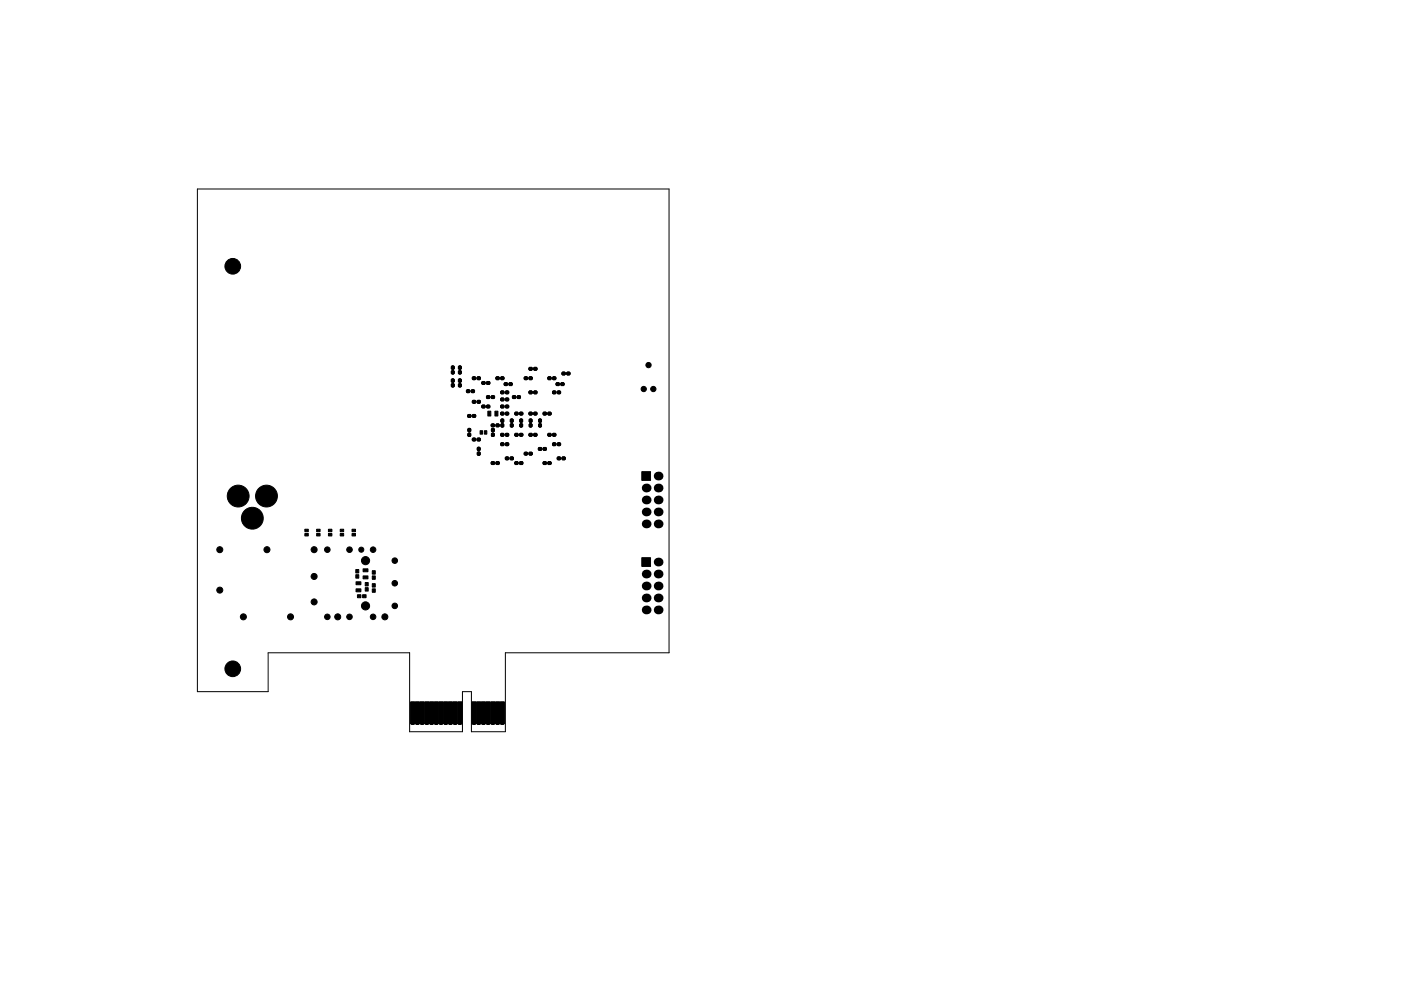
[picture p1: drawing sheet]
<svg xmlns="http://www.w3.org/2000/svg" width="297mm" height="210mm" viewBox="0 0 297 210" stroke-linecap="round" stroke-linejoin="round" font-family="sans-serif">
<path d="M41.9 40.1h100v98.4h-34.8v16.7h-7.1v-8.5h-1.9v8.5h-11.3v-16.7h-29.9v8.2h-15z" fill="none" stroke="#000" stroke-width=".21"/>
<g fill="#000" stroke="#000" stroke-width=".21">
<path d="M95.7 77.8h.6v.4h-.6zM95.7 78.8h.6v.4h-.6zM95.8 78.9h.4v.5h-.4zM95.8 78.6h.4v.5h-.4zM95.8 77.9h.4v.5h-.4zM95.8 77.6h.4v.5h-.4zM97.2 77.8h.6v.4h-.6zM97.2 78.8h.6v.4h-.6zM97.3 78.9h.4v.5h-.4zM97.3 78.6h.4v.5h-.4zM97.3 77.9h.4v.5h-.4zM97.3 77.6h.4v.5h-.4z"/>
<path d="M100.3 79.9h.4v.7h-.4zM101.3 79.9h.4v.7h-.4zM111.3 79.9h.4v.7h-.4zM112.1 78.1h.5v.3h-.5zM112.3 77.9h.4v.7h-.4zM112.4 78.1h.5v.3h-.5zM112.3 79.9h.4v.7h-.4zM113.1 78.1h.5v.3h-.5zM113.3 77.9h.4v.7h-.4zM113.4 78.1h.5v.3h-.5zM119.1 79.1h.5v.3h-.5zM119.3 78.9h.4v.7h-.4z"/>
<path d="M119.4 79.1h.5v.3h-.5zM120.1 79.1h.5v.3h-.5zM120.3 78.9h.4v.7h-.4zM120.4 79.1h.5v.3h-.5zM95.7 80.5h.6v.5h-.6zM95.7 81.5h.6v.5h-.6zM95.8 81.7h.4v.4h-.4zM95.8 81.4h.4v.4h-.4zM95.8 80.7h.4v.4h-.4zM95.8 80.4h.4v.4h-.4zM97.2 80.5h.6v.5h-.6zM97.2 81.5h.6v.5h-.6z"/>
<path d="M97.3 81.7h.4v.4h-.4zM97.3 81.4h.4v.4h-.4zM97.3 80.7h.4v.4h-.4zM97.3 80.4h.4v.4h-.4zM98.9 82.8h.4v.4h-.4zM99 82.7h.5v.6h-.5zM99.2 82.8h.4v.4h-.4zM99.2 91h.6v.5h-.6zM99.2 92h.6v.5h-.6zM99.3 92.2h.4v.4h-.4zM99.3 91.9h.4v.4h-.4zM99.3 91.2h.4v.4h-.4z"/>
<path d="M99.3 90.9h.4v.4h-.4zM99.1 88.1h.5v.3h-.5zM99.3 87.9h.4v.7h-.4zM99.4 88.1h.5v.3h-.5zM99.9 82.8h.4v.4h-.4zM100 82.7h.5v.6h-.5zM100.1 85.1h.5v.3h-.5zM100.2 82.8h.4v.4h-.4zM100.3 84.9h.4v.7h-.4zM100.4 85.1h.5v.3h-.5zM100.1 93.1h.5v.3h-.5zM100.1 80.1h.5v.3h-.5z"/>
<path d="M100.1 88.1h.5v.3h-.5zM100.3 92.9h.4v.7h-.4zM100.3 87.9h.4v.7h-.4zM100.4 93.1h.5v.3h-.5zM100.4 80.1h.5v.3h-.5zM100.4 88.1h.5v.3h-.5zM101.1 85.1h.5v.3h-.5zM101.2 95h.6v.5h-.6zM101.2 96h.6v.5h-.6zM101.3 84.9h.4v.7h-.4zM101.3 96.2h.4v.4h-.4zM101.3 95.9h.4v.4h-.4z"/>
<path d="M101.3 95.2h.4v.4h-.4zM101.3 94.9h.4v.4h-.4zM101.4 85.1h.5v.3h-.5zM101.1 93.1h.5v.3h-.5zM101.1 80.1h.5v.3h-.5zM101.3 92.9h.4v.7h-.4zM101.4 93.1h.5v.3h-.5zM101.4 80.1h.5v.3h-.5zM102.1 81.1h.5v.3h-.5zM102.3 80.9h.4v.7h-.4zM101.8 91.4h.5v.7h-.5zM102.4 81.1h.5v.3h-.5z"/>
<path d="M102.1 86.1h.5v.3h-.5zM102.3 85.9h.4v.7h-.4zM102.4 86.1h.5v.3h-.5zM103.1 81.1h.5v.3h-.5zM103.1 84.1h.5v.3h-.5zM102.7 91.4h.5v.7h-.5zM103.3 80.9h.4v.7h-.4zM103.3 83.9h.4v.7h-.4zM103.4 81.1h.5v.3h-.5zM103.4 84.1h.5v.3h-.5zM103.4 87.2h.7v1.1h-.7zM103.1 86.1h.5v.3h-.5z"/>
<path d="M103.3 85.9h.4v.7h-.4zM103.4 86.1h.5v.3h-.5zM104.1 84.1h.5v.3h-.5zM104.1 98.1h.5v.3h-.5zM104.1 90.1h.5v.3h-.5zM104.3 83.9h.4v.7h-.4zM104.3 97.9h.4v.7h-.4zM104.3 89.9h.4v.7h-.4zM104.4 84.1h.5v.3h-.5zM104.4 98.1h.5v.3h-.5zM104.4 90.1h.5v.3h-.5zM104.3 90.9h.4v.4h-.4z"/>
<path d="M104.3 91.2h.4v.4h-.4zM104.3 91.9h.4v.4h-.4zM104.3 92.2h.4v.4h-.4zM104.2 92h.6v.5h-.6zM104.2 91h.6v.5h-.6zM104.9 87.2h.7v1.1h-.7zM105.1 80.1h.5v.3h-.5zM105.1 98.1h.5v.3h-.5zM105.1 90.1h.5v.3h-.5zM105.3 79.9h.4v.7h-.4zM105.3 97.9h.4v.7h-.4zM105.3 89.9h.4v.7h-.4z"/>
<path d="M105.4 80.1h.5v.3h-.5zM105.4 98.1h.5v.3h-.5zM105.4 90.1h.5v.3h-.5zM106.1 94.1h.5v.3h-.5zM106.1 80.1h.5v.3h-.5zM106.1 84.6h.5v.3h-.5zM106.1 83.1h.5v.3h-.5zM106.1 87.6h.5v.3h-.5zM106.1 86.1h.5v.3h-.5zM106.3 93.9h.4v.7h-.4zM106.3 79.9h.4v.7h-.4zM106.3 84.4h.4v.7h-.4z"/>
<path d="M106.3 82.9h.4v.7h-.4zM106.3 87.4h.4v.7h-.4zM106.3 85.9h.4v.7h-.4zM106.4 94.1h.5v.3h-.5zM106.4 80.1h.5v.3h-.5zM106.4 84.6h.5v.3h-.5zM106.4 83.1h.5v.3h-.5zM106.4 87.6h.5v.3h-.5zM106.4 86.1h.5v.3h-.5zM106.1 92.1h.5v.3h-.5zM106.3 88.9h.4v.4h-.4zM106.3 89.2h.4v.4h-.4z"/>
<path d="M106.3 89.9h.4v.4h-.4zM106.3 90.2h.4v.4h-.4zM106.3 91.9h.4v.7h-.4zM106.2 90h.6v.5h-.6zM106.2 89h.6v.5h-.6zM106.4 92.1h.5v.3h-.5zM107.1 94.1h.5v.3h-.5zM107.1 84.6h.5v.3h-.5zM107.1 83.1h.5v.3h-.5zM107.1 97.1h.5v.3h-.5zM107.1 87.6h.5v.3h-.5zM107.1 86.1h.5v.3h-.5z"/>
<path d="M107.3 93.9h.4v.7h-.4zM107.3 84.4h.4v.7h-.4zM107.3 82.9h.4v.7h-.4zM107.3 96.9h.4v.7h-.4zM107.3 87.4h.4v.7h-.4zM107.3 85.9h.4v.7h-.4zM106.9 81.3h.4v.4h-.4zM107.4 94.1h.5v.3h-.5zM107.4 84.6h.5v.3h-.5zM107.4 83.1h.5v.3h-.5zM107.4 97.1h.5v.3h-.5zM107.4 87.6h.5v.3h-.5z"/>
<path d="M107.4 86.1h.5v.3h-.5zM107 81.2h.5v.6h-.5zM107.1 92.1h.5v.3h-.5zM107.2 81.3h.4v.4h-.4zM107.3 91.9h.4v.7h-.4zM107.4 92.1h.5v.3h-.5zM108.1 97.1h.5v.3h-.5zM108.2 89h.6v.5h-.6zM108.2 90h.6v.5h-.6zM108.3 96.9h.4v.7h-.4zM107.9 81.3h.4v.4h-.4zM108.3 90.2h.4v.4h-.4z"/>
<path d="M108.3 89.9h.4v.4h-.4zM108.3 89.2h.4v.4h-.4zM108.3 88.9h.4v.4h-.4zM108.4 97.1h.5v.3h-.5zM108 81.2h.5v.6h-.5zM108.2 81.3h.4v.4h-.4zM108.6 84.1h.5v.3h-.5zM109.1 92.1h.5v.3h-.5zM109.1 87.6h.5v.3h-.5zM108.8 83.9h.4v.7h-.4zM109.3 91.9h.4v.7h-.4zM109.3 87.4h.4v.7h-.4z"/>
<path d="M108.9 84.1h.5v.3h-.5zM109.4 92.1h.5v.3h-.5zM109.4 87.6h.5v.3h-.5zM109.1 98.1h.5v.3h-.5zM109.3 97.9h.4v.7h-.4zM109.4 98.1h.5v.3h-.5zM109.6 84.1h.5v.3h-.5zM110.1 92.1h.5v.3h-.5zM110.1 87.6h.5v.3h-.5zM109.8 83.9h.4v.7h-.4zM110.3 91.9h.4v.7h-.4zM110.3 87.4h.4v.7h-.4z"/>
<path d="M109.9 84.1h.5v.3h-.5zM110.4 92.1h.5v.3h-.5zM110.4 87.6h.5v.3h-.5zM110.1 98.1h.5v.3h-.5zM110.3 88.9h.4v.4h-.4zM110.3 89.2h.4v.4h-.4zM110.3 89.9h.4v.4h-.4zM110.3 90.2h.4v.4h-.4zM110.3 97.9h.4v.7h-.4zM110.2 90h.6v.5h-.6zM110.2 89h.6v.5h-.6zM110.4 98.1h.5v.3h-.5z"/>
<path d="M111.1 96.1h.5v.3h-.5zM111.3 95.9h.4v.7h-.4zM111.4 96.1h.5v.3h-.5zM111.1 80.1h.5v.3h-.5zM111.4 80.1h.5v.3h-.5zM112.1 96.1h.5v.3h-.5zM112.1 87.6h.5v.3h-.5zM112.2 89h.6v.5h-.6zM112.2 90h.6v.5h-.6zM112.3 95.9h.4v.7h-.4zM112.3 87.4h.4v.7h-.4zM112.3 90.2h.4v.4h-.4z"/>
<path d="M112.3 89.9h.4v.4h-.4zM112.3 89.2h.4v.4h-.4zM112.3 88.9h.4v.4h-.4zM112.4 96.1h.5v.3h-.5zM112.4 87.6h.5v.3h-.5zM112.1 92.1h.5v.3h-.5zM112.1 83.1h.5v.3h-.5zM112.1 80.1h.5v.3h-.5zM112.3 91.9h.4v.7h-.4zM112.3 82.9h.4v.7h-.4zM112.4 92.1h.5v.3h-.5zM112.4 83.1h.5v.3h-.5z"/>
<path d="M112.4 80.1h.5v.3h-.5zM113.1 87.6h.5v.3h-.5zM113.3 87.4h.4v.7h-.4zM113.4 87.6h.5v.3h-.5zM113.1 92.1h.5v.3h-.5zM113.1 83.1h.5v.3h-.5zM113.3 91.9h.4v.7h-.4zM113.3 82.9h.4v.7h-.4zM113.4 92.1h.5v.3h-.5zM113.4 83.1h.5v.3h-.5zM114.1 95.1h.5v.3h-.5zM114.2 89h.6v.5h-.6z"/>
<path d="M114.2 90h.6v.5h-.6zM114.3 94.9h.4v.7h-.4zM114.3 90.2h.4v.4h-.4zM114.3 89.9h.4v.4h-.4zM114.3 89.2h.4v.4h-.4zM114.3 88.9h.4v.4h-.4zM114.4 95.1h.5v.3h-.5zM115.1 98.1h.5v.3h-.5zM115.1 87.6h.5v.3h-.5zM115.1 95.1h.5v.3h-.5zM115.3 97.9h.4v.7h-.4zM115.3 87.4h.4v.7h-.4z"/>
<path d="M115.3 94.9h.4v.7h-.4zM115.4 98.1h.5v.3h-.5zM115.4 87.6h.5v.3h-.5zM115.4 95.1h.5v.3h-.5zM116.1 80.1h.5v.3h-.5zM116.1 92.1h.5v.3h-.5zM116.1 98.1h.5v.3h-.5zM116.1 87.6h.5v.3h-.5zM116.3 79.9h.4v.7h-.4zM116.3 91.9h.4v.7h-.4zM116.3 97.9h.4v.7h-.4zM116.3 87.4h.4v.7h-.4z"/>
<path d="M116.4 80.1h.5v.3h-.5zM116.4 92.1h.5v.3h-.5zM116.4 98.1h.5v.3h-.5zM116.4 87.6h.5v.3h-.5zM117.1 80.1h.5v.3h-.5zM117.1 92.1h.5v.3h-.5zM117.1 83.1h.5v.3h-.5zM117.1 94.1h.5v.3h-.5zM117.3 79.9h.4v.7h-.4zM117.3 91.9h.4v.7h-.4zM117.3 82.9h.4v.7h-.4zM117.3 93.9h.4v.7h-.4z"/>
<path d="M117.4 80.1h.5v.3h-.5zM117.4 92.1h.5v.3h-.5zM117.4 83.1h.5v.3h-.5zM117.4 94.1h.5v.3h-.5zM118.1 83.1h.5v.3h-.5zM118.1 97.1h.5v.3h-.5zM118.1 94.1h.5v.3h-.5zM118.3 82.9h.4v.7h-.4zM118.3 96.9h.4v.7h-.4zM118.3 93.9h.4v.7h-.4zM117.9 81.3h.4v.4h-.4zM118.4 83.1h.5v.3h-.5z"/>
<path d="M118.4 97.1h.5v.3h-.5zM118.4 94.1h.5v.3h-.5zM118 81.2h.5v.6h-.5zM118.2 81.3h.4v.4h-.4zM119.1 97.1h.5v.3h-.5zM119.3 96.9h.4v.7h-.4zM118.9 81.3h.4v.4h-.4zM119.4 97.1h.5v.3h-.5zM119 81.2h.5v.6h-.5zM119.2 81.3h.4v.4h-.4zM64.6 112.3h.8v.5h-.8zM64.6 113.2h.8v.5h-.8z"/>
<path d="M67.1 112.3h.8v.5h-.8zM67.1 113.2h.8v.5h-.8zM69.6 112.3h.8v.5h-.8zM69.6 113.2h.8v.5h-.8zM72.1 112.3h.8v.5h-.8zM72.1 113.2h.8v.5h-.8zM74.6 112.3h.8v.5h-.8zM74.6 113.2h.8v.5h-.8zM136.1 100.1h1.8v1.8h-1.8zM75.4 120.8h.7v.8h-.7zM75.4 121.9h.7v.8h-.7zM75.8 126.2h.7v.6h-.7z"/>
<path d="M75.5 124.9h1v.7h-1zM75.5 123.4h1v.7h-1zM76.9 126.2h.7v.6h-.7zM77 120.7h1v.6h-1zM77 122.2h1v.6h-1zM77.4 123.6h.7v.7h-.7zM77.4 124.7h.7v.7h-.7zM78.9 123.8h.7v.8h-.7zM78.9 124.9h.7v.8h-.7zM78.9 122.2h.7v.7h-.7zM78.9 121.1h.7v.7h-.7zM136.1 118.3h1.8v1.9h-1.8z"/>
<path d="M87.1 148.9h.8v4.7h-.8zM88.1 148.9h.8v4.7h-.8zM89.1 148.9h.8v4.7h-.8zM90.1 148.9h.8v4.7h-.8zM91.1 148.9h.8v4.7h-.8zM92.1 148.9h.8v4.7h-.8zM93.1 148.9h.8v4.7h-.8zM94.1 148.9h.8v4.7h-.8zM95.1 148.9h.8v4.7h-.8zM96.1 148.9h.8v4.7h-.8zM97.1 148.9h.8v4.7h-.8zM100.1 148.9h.8v4.7h-.8z"/>
<path d="M101.1 148.9h.8v4.7h-.8zM102.1 148.9h.8v4.7h-.8zM103.1 148.9h.8v4.7h-.8zM104.1 148.9h.8v4.7h-.8zM105.1 148.9h.8v4.7h-.8zM106.1 148.9h.8v4.7h-.8z"/>
<circle cx="49.3" cy="56.5" r="1.66"/>
<circle cx="95.9" cy="78.8" r=".21"/>
<circle cx="95.9" cy="77.8" r=".21"/>
<circle cx="95.9" cy="78.1" r=".21"/>
<circle cx="95.9" cy="79.1" r=".21"/>
<circle cx="96.1" cy="78.8" r=".21"/>
<circle cx="96.1" cy="77.8" r=".21"/>
<circle cx="96.1" cy="78.1" r=".21"/>
<circle cx="96.1" cy="79.1" r=".21"/>
<circle cx="97.4" cy="77.8" r=".21"/>
<circle cx="97.4" cy="78.8" r=".21"/>
<circle cx="97.4" cy="78.1" r=".21"/>
<circle cx="97.4" cy="79.1" r=".21"/>
<circle cx="97.6" cy="78.8" r=".21"/>
<circle cx="97.6" cy="77.8" r=".21"/>
<circle cx="97.6" cy="78.1" r=".21"/>
<circle cx="97.6" cy="79.1" r=".21"/>
<circle cx="112.3" cy="78.3" r=".21"/>
<circle cx="112.3" cy="78.1" r=".21"/>
<circle cx="112.6" cy="78.3" r=".21"/>
<circle cx="112.6" cy="78.1" r=".21"/>
<circle cx="113.3" cy="78.3" r=".21"/>
<circle cx="113.3" cy="78.1" r=".21"/>
<circle cx="113.6" cy="78.3" r=".21"/>
<circle cx="113.6" cy="78.1" r=".21"/>
<circle cx="119.3" cy="79.3" r=".21"/>
<circle cx="119.3" cy="79.1" r=".21"/>
<circle cx="119.6" cy="79.3" r=".21"/>
<circle cx="119.6" cy="79.1" r=".21"/>
<circle cx="120.3" cy="79.3" r=".21"/>
<circle cx="120.3" cy="79.1" r=".21"/>
<circle cx="120.6" cy="79.3" r=".21"/>
<circle cx="120.6" cy="79.1" r=".21"/>
<circle cx="137.5" cy="77.5" r=".56"/>
<circle cx="95.9" cy="81.9" r=".21"/>
<circle cx="95.9" cy="80.6" r=".21"/>
<circle cx="95.9" cy="81.6" r=".21"/>
<circle cx="95.9" cy="80.9" r=".21"/>
<circle cx="96.1" cy="81.9" r=".21"/>
<circle cx="96.1" cy="80.6" r=".21"/>
<circle cx="96.1" cy="81.6" r=".21"/>
<circle cx="96.1" cy="80.9" r=".21"/>
<circle cx="97.4" cy="80.6" r=".21"/>
<circle cx="97.4" cy="81.9" r=".21"/>
<circle cx="97.4" cy="81.6" r=".21"/>
<circle cx="97.4" cy="80.9" r=".21"/>
<circle cx="97.6" cy="81.9" r=".21"/>
<circle cx="97.6" cy="80.6" r=".21"/>
<circle cx="97.6" cy="81.6" r=".21"/>
<circle cx="97.6" cy="80.9" r=".21"/>
<circle cx="99.1" cy="83.1" r=".21"/>
<circle cx="99.1" cy="82.9" r=".21"/>
<circle cx="99.3" cy="88.3" r=".21"/>
<circle cx="99.4" cy="88.1" r=".21"/>
<circle cx="99.4" cy="83.1" r=".21"/>
<circle cx="99.4" cy="91.4" r=".21"/>
<circle cx="99.4" cy="92.4" r=".21"/>
<circle cx="99.4" cy="91.1" r=".21"/>
<circle cx="99.4" cy="92.1" r=".21"/>
<circle cx="99.4" cy="82.9" r=".21"/>
<circle cx="99.6" cy="91.4" r=".21"/>
<circle cx="99.6" cy="92.4" r=".21"/>
<circle cx="99.6" cy="91.1" r=".21"/>
<circle cx="99.6" cy="92.1" r=".21"/>
<circle cx="99.6" cy="88.3" r=".21"/>
<circle cx="99.6" cy="88.1" r=".21"/>
<circle cx="100.1" cy="83.1" r=".21"/>
<circle cx="100.1" cy="82.9" r=".21"/>
<circle cx="100.3" cy="93.3" r=".21"/>
<circle cx="100.3" cy="88.3" r=".21"/>
<circle cx="100.3" cy="85.3" r=".21"/>
<circle cx="100.3" cy="80.3" r=".21"/>
<circle cx="100.3" cy="80.1" r=".21"/>
<circle cx="100.4" cy="85.1" r=".21"/>
<circle cx="100.4" cy="93.1" r=".21"/>
<circle cx="100.4" cy="88.1" r=".21"/>
<circle cx="100.4" cy="83.1" r=".21"/>
<circle cx="100.4" cy="82.9" r=".21"/>
<circle cx="100.6" cy="88.3" r=".21"/>
<circle cx="100.6" cy="93.3" r=".21"/>
<circle cx="100.6" cy="80.3" r=".21"/>
<circle cx="100.6" cy="85.3" r=".21"/>
<circle cx="100.6" cy="80.1" r=".21"/>
<circle cx="100.6" cy="85.1" r=".21"/>
<circle cx="100.6" cy="93.1" r=".21"/>
<circle cx="100.6" cy="88.1" r=".21"/>
<circle cx="101.3" cy="93.3" r=".21"/>
<circle cx="101.3" cy="80.3" r=".21"/>
<circle cx="101.3" cy="85.3" r=".21"/>
<circle cx="101.3" cy="80.1" r=".21"/>
<circle cx="101.3" cy="85.1" r=".21"/>
<circle cx="101.3" cy="93.1" r=".21"/>
<circle cx="101.4" cy="96.4" r=".21"/>
<circle cx="101.4" cy="95.4" r=".21"/>
<circle cx="101.4" cy="95.1" r=".21"/>
<circle cx="101.4" cy="96.1" r=".21"/>
<circle cx="101.6" cy="95.4" r=".21"/>
<circle cx="101.6" cy="96.4" r=".21"/>
<circle cx="101.6" cy="95.1" r=".21"/>
<circle cx="101.6" cy="96.1" r=".21"/>
<circle cx="101.6" cy="93.3" r=".21"/>
<circle cx="101.6" cy="85.3" r=".21"/>
<circle cx="101.6" cy="80.3" r=".21"/>
<circle cx="101.6" cy="80.1" r=".21"/>
<circle cx="101.6" cy="85.1" r=".21"/>
<circle cx="101.6" cy="93.1" r=".21"/>
<circle cx="102.3" cy="81.3" r=".21"/>
<circle cx="102.3" cy="86.3" r=".21"/>
<circle cx="102.3" cy="81.1" r=".21"/>
<circle cx="102.3" cy="86.1" r=".21"/>
<circle cx="102.6" cy="86.3" r=".21"/>
<circle cx="102.6" cy="81.3" r=".21"/>
<circle cx="102.6" cy="81.1" r=".21"/>
<circle cx="102.6" cy="86.1" r=".21"/>
<circle cx="103.3" cy="86.3" r=".21"/>
<circle cx="103.3" cy="81.3" r=".21"/>
<circle cx="103.3" cy="84.3" r=".21"/>
<circle cx="103.3" cy="81.1" r=".21"/>
<circle cx="103.3" cy="86.1" r=".21"/>
<circle cx="103.3" cy="84.1" r=".21"/>
<circle cx="103.6" cy="86.3" r=".21"/>
<circle cx="103.6" cy="81.3" r=".21"/>
<circle cx="103.6" cy="84.3" r=".21"/>
<circle cx="103.6" cy="81.1" r=".21"/>
<circle cx="103.6" cy="86.1" r=".21"/>
<circle cx="103.6" cy="84.1" r=".21"/>
<circle cx="104.3" cy="98.1" r=".21"/>
<circle cx="104.3" cy="98.3" r=".21"/>
<circle cx="104.3" cy="84.3" r=".21"/>
<circle cx="104.3" cy="90.3" r=".21"/>
<circle cx="104.3" cy="90.1" r=".21"/>
<circle cx="104.3" cy="84.1" r=".21"/>
<circle cx="104.4" cy="91.4" r=".21"/>
<circle cx="104.4" cy="92.4" r=".21"/>
<circle cx="104.4" cy="92.1" r=".21"/>
<circle cx="104.4" cy="91.1" r=".21"/>
<circle cx="104.6" cy="91.4" r=".21"/>
<circle cx="104.6" cy="92.4" r=".21"/>
<circle cx="104.6" cy="92.1" r=".21"/>
<circle cx="104.6" cy="91.1" r=".21"/>
<circle cx="104.6" cy="98.1" r=".21"/>
<circle cx="104.6" cy="98.3" r=".21"/>
<circle cx="104.6" cy="84.3" r=".21"/>
<circle cx="104.6" cy="90.3" r=".21"/>
<circle cx="104.6" cy="90.1" r=".21"/>
<circle cx="104.6" cy="84.1" r=".21"/>
<circle cx="105.3" cy="98.1" r=".21"/>
<circle cx="105.3" cy="98.3" r=".21"/>
<circle cx="105.3" cy="80.3" r=".21"/>
<circle cx="105.3" cy="90.3" r=".21"/>
<circle cx="105.3" cy="80.1" r=".21"/>
<circle cx="105.3" cy="90.1" r=".21"/>
<circle cx="105.6" cy="98.1" r=".21"/>
<circle cx="105.6" cy="98.3" r=".21"/>
<circle cx="105.6" cy="90.3" r=".21"/>
<circle cx="105.6" cy="80.3" r=".21"/>
<circle cx="105.6" cy="80.1" r=".21"/>
<circle cx="105.6" cy="90.1" r=".21"/>
<circle cx="106.3" cy="86.3" r=".21"/>
<circle cx="106.3" cy="92.3" r=".21"/>
<circle cx="106.3" cy="84.6" r=".21"/>
<circle cx="106.3" cy="83.3" r=".21"/>
<circle cx="106.3" cy="94.3" r=".21"/>
<circle cx="106.3" cy="87.6" r=".21"/>
<circle cx="106.3" cy="80.3" r=".21"/>
<circle cx="106.3" cy="87.8" r=".21"/>
<circle cx="106.3" cy="80.1" r=".21"/>
<circle cx="106.3" cy="84.8" r=".21"/>
<circle cx="106.3" cy="86.1" r=".21"/>
<circle cx="106.3" cy="92.1" r=".21"/>
<circle cx="106.3" cy="83.1" r=".21"/>
<circle cx="106.3" cy="94.1" r=".21"/>
<circle cx="106.4" cy="89.1" r=".21"/>
<circle cx="106.4" cy="90.4" r=".21"/>
<circle cx="106.4" cy="90.1" r=".21"/>
<circle cx="106.4" cy="89.4" r=".21"/>
<circle cx="106.6" cy="90.4" r=".21"/>
<circle cx="106.6" cy="89.1" r=".21"/>
<circle cx="106.6" cy="90.1" r=".21"/>
<circle cx="106.6" cy="89.4" r=".21"/>
<circle cx="106.6" cy="86.3" r=".21"/>
<circle cx="106.6" cy="92.3" r=".21"/>
<circle cx="106.6" cy="84.6" r=".21"/>
<circle cx="106.6" cy="83.3" r=".21"/>
<circle cx="106.6" cy="80.3" r=".21"/>
<circle cx="106.6" cy="87.6" r=".21"/>
<circle cx="106.6" cy="94.3" r=".21"/>
<circle cx="106.6" cy="80.1" r=".21"/>
<circle cx="106.6" cy="87.8" r=".21"/>
<circle cx="106.6" cy="84.8" r=".21"/>
<circle cx="106.6" cy="86.1" r=".21"/>
<circle cx="106.6" cy="92.1" r=".21"/>
<circle cx="106.6" cy="83.1" r=".21"/>
<circle cx="106.6" cy="94.1" r=".21"/>
<circle cx="107.1" cy="81.4" r=".21"/>
<circle cx="107.1" cy="81.6" r=".21"/>
<circle cx="107.3" cy="92.3" r=".21"/>
<circle cx="107.3" cy="97.3" r=".21"/>
<circle cx="107.3" cy="86.3" r=".21"/>
<circle cx="107.3" cy="84.6" r=".21"/>
<circle cx="107.3" cy="97.1" r=".21"/>
<circle cx="107.3" cy="83.3" r=".21"/>
<circle cx="107.3" cy="94.3" r=".21"/>
<circle cx="107.3" cy="87.6" r=".21"/>
<circle cx="107.3" cy="87.8" r=".21"/>
<circle cx="107.3" cy="84.8" r=".21"/>
<circle cx="107.3" cy="86.1" r=".21"/>
<circle cx="107.3" cy="83.1" r=".21"/>
<circle cx="107.3" cy="92.1" r=".21"/>
<circle cx="107.3" cy="94.1" r=".21"/>
<circle cx="107.4" cy="81.4" r=".21"/>
<circle cx="107.4" cy="81.6" r=".21"/>
<circle cx="107.6" cy="92.3" r=".21"/>
<circle cx="107.6" cy="86.3" r=".21"/>
<circle cx="107.6" cy="97.1" r=".21"/>
<circle cx="107.6" cy="97.3" r=".21"/>
<circle cx="107.6" cy="84.6" r=".21"/>
<circle cx="107.6" cy="83.3" r=".21"/>
<circle cx="107.6" cy="94.3" r=".21"/>
<circle cx="107.6" cy="87.6" r=".21"/>
<circle cx="107.6" cy="87.8" r=".21"/>
<circle cx="107.6" cy="84.8" r=".21"/>
<circle cx="107.6" cy="86.1" r=".21"/>
<circle cx="107.6" cy="92.1" r=".21"/>
<circle cx="107.6" cy="83.1" r=".21"/>
<circle cx="107.6" cy="94.1" r=".21"/>
<circle cx="108.1" cy="81.4" r=".21"/>
<circle cx="108.1" cy="81.6" r=".21"/>
<circle cx="108.3" cy="97.1" r=".21"/>
<circle cx="108.3" cy="97.3" r=".21"/>
<circle cx="108.4" cy="81.4" r=".21"/>
<circle cx="108.4" cy="89.1" r=".21"/>
<circle cx="108.4" cy="90.4" r=".21"/>
<circle cx="108.4" cy="90.1" r=".21"/>
<circle cx="108.4" cy="89.4" r=".21"/>
<circle cx="108.4" cy="81.6" r=".21"/>
<circle cx="108.6" cy="89.1" r=".21"/>
<circle cx="108.6" cy="90.4" r=".21"/>
<circle cx="108.6" cy="90.1" r=".21"/>
<circle cx="108.6" cy="89.4" r=".21"/>
<circle cx="108.6" cy="97.3" r=".21"/>
<circle cx="108.6" cy="97.1" r=".21"/>
<circle cx="108.9" cy="84.3" r=".21"/>
<circle cx="108.9" cy="84.1" r=".21"/>
<circle cx="109.1" cy="84.3" r=".21"/>
<circle cx="109.2" cy="84.1" r=".21"/>
<circle cx="109.3" cy="98.1" r=".21"/>
<circle cx="109.3" cy="92.3" r=".21"/>
<circle cx="109.3" cy="98.3" r=".21"/>
<circle cx="109.3" cy="87.6" r=".21"/>
<circle cx="109.3" cy="87.8" r=".21"/>
<circle cx="109.3" cy="92.1" r=".21"/>
<circle cx="109.6" cy="92.3" r=".21"/>
<circle cx="109.6" cy="98.1" r=".21"/>
<circle cx="109.6" cy="98.3" r=".21"/>
<circle cx="109.6" cy="87.6" r=".21"/>
<circle cx="109.6" cy="87.8" r=".21"/>
<circle cx="109.6" cy="92.1" r=".21"/>
<circle cx="109.8" cy="84.3" r=".21"/>
<circle cx="109.9" cy="84.1" r=".21"/>
<circle cx="110.1" cy="84.3" r=".21"/>
<circle cx="110.2" cy="84.1" r=".21"/>
<circle cx="110.3" cy="92.3" r=".21"/>
<circle cx="110.3" cy="98.1" r=".21"/>
<circle cx="110.3" cy="98.3" r=".21"/>
<circle cx="110.3" cy="87.6" r=".21"/>
<circle cx="110.3" cy="87.8" r=".21"/>
<circle cx="110.3" cy="92.1" r=".21"/>
<circle cx="110.4" cy="90.4" r=".21"/>
<circle cx="110.4" cy="89.1" r=".21"/>
<circle cx="110.4" cy="90.1" r=".21"/>
<circle cx="110.4" cy="89.4" r=".21"/>
<circle cx="110.6" cy="89.1" r=".21"/>
<circle cx="110.6" cy="90.4" r=".21"/>
<circle cx="110.6" cy="90.1" r=".21"/>
<circle cx="110.6" cy="89.4" r=".21"/>
<circle cx="110.6" cy="92.3" r=".21"/>
<circle cx="110.6" cy="98.1" r=".21"/>
<circle cx="110.6" cy="98.3" r=".21"/>
<circle cx="110.6" cy="87.6" r=".21"/>
<circle cx="110.6" cy="87.8" r=".21"/>
<circle cx="110.6" cy="92.1" r=".21"/>
<circle cx="111.3" cy="96.3" r=".21"/>
<circle cx="111.3" cy="96.1" r=".21"/>
<circle cx="111.3" cy="80.3" r=".21"/>
<circle cx="111.3" cy="80.1" r=".21"/>
<circle cx="111.6" cy="96.3" r=".21"/>
<circle cx="111.6" cy="96.1" r=".21"/>
<circle cx="111.6" cy="80.3" r=".21"/>
<circle cx="111.6" cy="80.1" r=".21"/>
<circle cx="112.3" cy="96.3" r=".21"/>
<circle cx="112.3" cy="92.3" r=".21"/>
<circle cx="112.3" cy="83.3" r=".21"/>
<circle cx="112.3" cy="96.1" r=".21"/>
<circle cx="112.3" cy="80.3" r=".21"/>
<circle cx="112.3" cy="87.6" r=".21"/>
<circle cx="112.3" cy="80.1" r=".21"/>
<circle cx="112.3" cy="87.8" r=".21"/>
<circle cx="112.3" cy="92.1" r=".21"/>
<circle cx="112.3" cy="83.1" r=".21"/>
<circle cx="112.4" cy="90.4" r=".21"/>
<circle cx="112.4" cy="89.1" r=".21"/>
<circle cx="112.4" cy="90.1" r=".21"/>
<circle cx="112.4" cy="89.4" r=".21"/>
<circle cx="112.6" cy="89.1" r=".21"/>
<circle cx="112.6" cy="90.4" r=".21"/>
<circle cx="112.6" cy="90.1" r=".21"/>
<circle cx="112.6" cy="89.4" r=".21"/>
<circle cx="112.6" cy="96.3" r=".21"/>
<circle cx="112.6" cy="92.3" r=".21"/>
<circle cx="112.6" cy="83.3" r=".21"/>
<circle cx="112.6" cy="96.1" r=".21"/>
<circle cx="112.6" cy="80.3" r=".21"/>
<circle cx="112.6" cy="87.6" r=".21"/>
<circle cx="112.6" cy="87.8" r=".21"/>
<circle cx="112.6" cy="80.1" r=".21"/>
<circle cx="112.6" cy="92.1" r=".21"/>
<circle cx="112.6" cy="83.1" r=".21"/>
<circle cx="113.3" cy="92.3" r=".21"/>
<circle cx="113.3" cy="83.3" r=".21"/>
<circle cx="113.3" cy="87.6" r=".21"/>
<circle cx="113.3" cy="87.8" r=".21"/>
<circle cx="113.3" cy="92.1" r=".21"/>
<circle cx="113.3" cy="83.1" r=".21"/>
<circle cx="113.6" cy="92.3" r=".21"/>
<circle cx="113.6" cy="83.3" r=".21"/>
<circle cx="113.6" cy="87.6" r=".21"/>
<circle cx="113.6" cy="87.8" r=".21"/>
<circle cx="113.6" cy="83.1" r=".21"/>
<circle cx="113.6" cy="92.1" r=".21"/>
<circle cx="114.3" cy="95.3" r=".21"/>
<circle cx="114.3" cy="95.1" r=".21"/>
<circle cx="114.4" cy="89.1" r=".21"/>
<circle cx="114.4" cy="90.4" r=".21"/>
<circle cx="114.4" cy="90.1" r=".21"/>
<circle cx="114.4" cy="89.4" r=".21"/>
<circle cx="114.6" cy="89.1" r=".21"/>
<circle cx="114.6" cy="90.4" r=".21"/>
<circle cx="114.6" cy="90.1" r=".21"/>
<circle cx="114.6" cy="89.4" r=".21"/>
<circle cx="114.6" cy="95.3" r=".21"/>
<circle cx="114.6" cy="95.1" r=".21"/>
<circle cx="115.3" cy="98.1" r=".21"/>
<circle cx="115.3" cy="98.3" r=".21"/>
<circle cx="115.3" cy="87.6" r=".21"/>
<circle cx="115.3" cy="95.3" r=".21"/>
<circle cx="115.3" cy="87.8" r=".21"/>
<circle cx="115.3" cy="95.1" r=".21"/>
<circle cx="115.6" cy="98.1" r=".21"/>
<circle cx="115.6" cy="98.3" r=".21"/>
<circle cx="115.6" cy="95.3" r=".21"/>
<circle cx="115.6" cy="87.6" r=".21"/>
<circle cx="115.6" cy="87.8" r=".21"/>
<circle cx="115.6" cy="95.1" r=".21"/>
<circle cx="116.3" cy="92.3" r=".21"/>
<circle cx="116.3" cy="98.1" r=".21"/>
<circle cx="116.3" cy="98.3" r=".21"/>
<circle cx="116.3" cy="80.3" r=".21"/>
<circle cx="116.3" cy="87.6" r=".21"/>
<circle cx="116.3" cy="87.8" r=".21"/>
<circle cx="116.3" cy="80.1" r=".21"/>
<circle cx="116.3" cy="92.1" r=".21"/>
<circle cx="116.6" cy="92.3" r=".21"/>
<circle cx="116.6" cy="98.1" r=".21"/>
<circle cx="116.6" cy="98.3" r=".21"/>
<circle cx="116.6" cy="80.3" r=".21"/>
<circle cx="116.6" cy="87.6" r=".21"/>
<circle cx="116.6" cy="87.8" r=".21"/>
<circle cx="116.6" cy="80.1" r=".21"/>
<circle cx="116.6" cy="92.1" r=".21"/>
<circle cx="117.3" cy="92.3" r=".21"/>
<circle cx="117.3" cy="83.3" r=".21"/>
<circle cx="117.3" cy="94.3" r=".21"/>
<circle cx="117.3" cy="80.3" r=".21"/>
<circle cx="117.3" cy="80.1" r=".21"/>
<circle cx="117.3" cy="83.1" r=".21"/>
<circle cx="117.3" cy="92.1" r=".21"/>
<circle cx="117.3" cy="94.1" r=".21"/>
<circle cx="117.6" cy="92.3" r=".21"/>
<circle cx="117.6" cy="83.3" r=".21"/>
<circle cx="117.6" cy="80.3" r=".21"/>
<circle cx="117.6" cy="94.3" r=".21"/>
<circle cx="117.6" cy="80.1" r=".21"/>
<circle cx="117.6" cy="92.1" r=".21"/>
<circle cx="117.6" cy="83.1" r=".21"/>
<circle cx="117.6" cy="94.1" r=".21"/>
<circle cx="118.1" cy="81.4" r=".21"/>
<circle cx="118.1" cy="81.6" r=".21"/>
<circle cx="118.3" cy="97.1" r=".21"/>
<circle cx="118.3" cy="97.3" r=".21"/>
<circle cx="118.3" cy="83.3" r=".21"/>
<circle cx="118.3" cy="94.3" r=".21"/>
<circle cx="118.3" cy="83.1" r=".21"/>
<circle cx="118.3" cy="94.1" r=".21"/>
<circle cx="118.4" cy="81.4" r=".21"/>
<circle cx="118.4" cy="81.6" r=".21"/>
<circle cx="118.6" cy="97.3" r=".21"/>
<circle cx="118.6" cy="97.1" r=".21"/>
<circle cx="118.6" cy="83.3" r=".21"/>
<circle cx="118.6" cy="94.3" r=".21"/>
<circle cx="118.6" cy="83.1" r=".21"/>
<circle cx="118.6" cy="94.1" r=".21"/>
<circle cx="119.1" cy="81.4" r=".21"/>
<circle cx="119.1" cy="81.6" r=".21"/>
<circle cx="119.3" cy="97.1" r=".21"/>
<circle cx="119.3" cy="97.3" r=".21"/>
<circle cx="119.4" cy="81.4" r=".21"/>
<circle cx="119.4" cy="81.6" r=".21"/>
<circle cx="119.6" cy="97.1" r=".21"/>
<circle cx="119.6" cy="97.3" r=".21"/>
<circle cx="136.5" cy="82.5" r=".56"/>
<circle cx="138.5" cy="82.5" r=".56"/>
<circle cx="46.6" cy="116.6" r=".64"/>
<circle cx="50.5" cy="105.2" r="2.31"/>
<circle cx="53.5" cy="109.9" r="2.31"/>
<circle cx="56.5" cy="105.2" r="2.31"/>
<circle cx="56.6" cy="116.6" r=".64"/>
<circle cx="66.6" cy="116.6" r=".64"/>
<circle cx="69.4" cy="116.6" r=".59"/>
<circle cx="74.1" cy="116.6" r=".59"/>
<circle cx="76.6" cy="116.6" r=".54"/>
<circle cx="77.5" cy="118.9" r=".86"/>
<circle cx="79.1" cy="116.6" r=".59"/>
<circle cx="83.7" cy="118.9" r=".59"/>
<circle cx="46.6" cy="125.2" r=".64"/>
<circle cx="51.6" cy="130.9" r=".64"/>
<circle cx="61.6" cy="130.9" r=".64"/>
<circle cx="66.6" cy="127.7" r=".64"/>
<circle cx="66.6" cy="122.3" r=".64"/>
<circle cx="69.4" cy="130.9" r=".59"/>
<circle cx="71.6" cy="130.9" r=".64"/>
<circle cx="74.1" cy="130.9" r=".59"/>
<circle cx="77.5" cy="128.5" r=".86"/>
<circle cx="79.1" cy="130.9" r=".59"/>
<circle cx="81.6" cy="130.9" r=".64"/>
<circle cx="83.7" cy="123.7" r=".59"/>
<circle cx="83.7" cy="128.5" r=".59"/>
<circle cx="49.3" cy="141.9" r="1.66"/>
</g>
<g fill="#000">
<circle cx="137" cy="103.5" r=".93"/>
<circle cx="137" cy="106.1" r=".93"/>
<circle cx="137" cy="111.2" r=".93"/>
<circle cx="137" cy="108.6" r=".93"/>
<circle cx="139.5" cy="108.6" r=".93"/>
<circle cx="139.5" cy="119.2" r=".93"/>
<circle cx="139.5" cy="103.5" r=".93"/>
<circle cx="139.5" cy="111.2" r=".93"/>
<circle cx="139.5" cy="101" r=".93"/>
<circle cx="139.5" cy="106.1" r=".93"/>
<circle cx="137" cy="129.4" r=".93"/>
<circle cx="137" cy="121.8" r=".93"/>
<circle cx="137" cy="124.3" r=".93"/>
<circle cx="137" cy="126.9" r=".93"/>
<circle cx="139.5" cy="126.9" r=".93"/>
<circle cx="139.5" cy="129.4" r=".93"/>
<circle cx="139.5" cy="121.8" r=".93"/>
<circle cx="139.5" cy="124.3" r=".93"/>
</g>
<g fill="none" stroke="#000" stroke-width=".63">
<path d="M87.4 153.5h.2M88.4 153.5h.2M89.4 153.5h.2M90.4 153.5h.2M91.4 153.5h.2M92.4 153.5h.2M93.4 153.5h.2M94.4 153.5h.2M95.4 153.5h.2M96.4 153.5h.2M97.4 153.5h.2M100.4 153.5h.2"/>
<path d="M101.4 153.5h.2M102.4 153.5h.2M103.4 153.5h.2M104.4 153.5h.2M105.4 153.5h.2M106.4 153.5h.2"/>
</g>
</svg>
